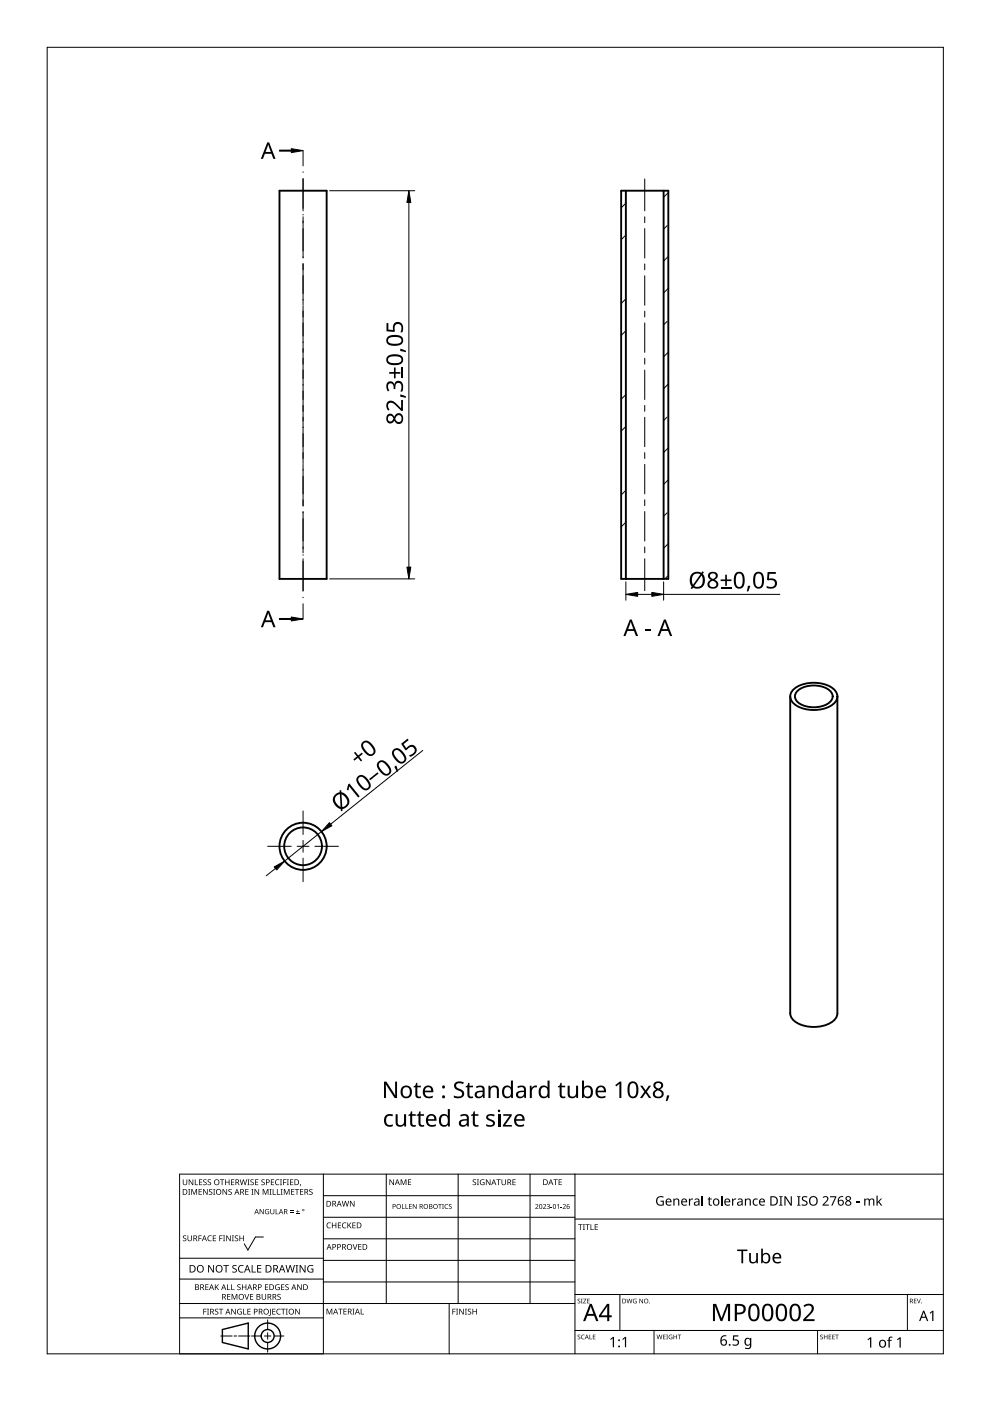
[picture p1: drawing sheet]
<svg xmlns="http://www.w3.org/2000/svg" width="210mm" height="297mm" viewBox="0 0 210 297" stroke-linecap="round" stroke-linejoin="round" font-family="sans-serif">
<g fill="none" stroke="#000" stroke-width=".4">
<path d="M59.3 40.4h10v82.3h-10zM131.7 40.4h10v82.3h-10zM132.7 40.4v82.3M140.7 40.4v82.3M167.5 147.6v67.2a3.4 3.4 0 0 0 3.1 2.7 6.7 6.7 0 0 0 6.6-1.5l.3-1.2v-67.2M168.4 146a7.4 7.4 0 0 1 8.3 0 2.07 2.07 0 0 1 .8 2.1 2.07 2.07 0 0 1-1.4 1.6 7.6 7.6 0 0 1-7.7-.4 1.95 1.95 0 0 1 0-3.3zM169.2 146.4a5.7 5.7 0 0 1 7 .3 1.68 1.68 0 0 1-.8 2.6 5.7 5.7 0 0 1-6.5-.8 1.51 1.51 0 0 1 .3-2.1z"/>
<circle cx="64.3" cy="179.4" r="5"/>
<circle cx="64.3" cy="179.4" r="4"/>
</g>
<g fill="none" stroke="#000" stroke-width=".21">
<path d="M132.7 49.8l-1 1M132.7 43.1l-1 1M141.4 47.9l-.7 .7M141.7 40.8l-1 1M141.7 54.4l-1 1M132.7 63.4l-1 1M132.7 70.1l-1 1M141.4 68.2l-.7 .7M141.7 61.1l-1 1M141.7 74.7l-1 1M132.7 83.7l-1 1M132.7 90.4l-1 1"/>
<path d="M141.4 88.4l-.7 .8M141.7 81.4l-1 1M141.7 94.9l-1 1M132.7 103.9l-1 1M132.7 110.7l-1 1M141.4 108.7l-.7 .8M141.7 101.7l-1 1M141.7 115.2l-1 1M141.7 122l-.7 .7"/>
</g>
<path d="M10 10h190v277h-190z" fill="none" stroke="#000" stroke-width=".21"/>
<g fill="none" stroke="#000" stroke-width=".21">
<path d="M68.6 248.9v38.1h-30.5v-38.1h161.9M68.6 253.5h53.3M68.6 258.1h53.3M81.9 248.9v27.5M97.1 248.9v27.5M112.4 248.9v27.5M121.9 248.9v38.1M121.9 258.5h78.1M38.1 279.4h30.5M38.1 276.4h83.8M38.1 271.2h30.5M38.1 266.8h30.5"/>
<path d="M55.8 262.3h-1.6l-1.6 2.7-.8-1.3M56.7 279.8v2.1M68.6 262.7h53.3M68.6 267.2h53.3M68.6 271.8h53.3M95.2 276.4v10.6M121.9 274.5h78.1M131.4 274.5v7.6M192.4 274.5v7.6M46.8 283.3h2.4M49.6 283.3h.6M50.6 283.3h2.4"/>
<path d="M53.3 283.3h2.1M56.1 283.3h1.3M56.7 282.6v1.3M56.7 284.6v2.1M58.1 283.3h2.1M121.9 282.1h78.1M138.7 282.1v4.9M173.3 282.1v4.9"/>
</g>
<g fill="#000">
<path d="M38.8 250.1h.1v.7a.32 .32 0 0 0 .3 .4 .32 .32 0 0 0 .3-.4v-.7h.2v.7a.47 .47 0 0 1-.5 .5 .47 .47 0 0 1-.4-.5zM39.9 252.1h.4l-.1 .1v1l.1 .1h-.4l.1-.1v-1zM40 250.1h.2l.6 1v-1h.2v1.2h-.2l-.7-1 .1 1h-.2zM40.6 252.1h.2l.4 1 .4-1h.2v1.2h-.2v-1l-.4 1h-.1l-.4-1.1v1.1h-.1zM41.3 250.1h.2v1h.5v.2h-.7zM42.1 252.1h.7v.1h-.5v.4h.5v.1h-.5v.5h.5v.1h-.7zM42.2 250.1h.7v.1h-.5v.4h.4v.1h-.4v.4h.5v.2h-.7zM43.1 250.2l.5-.2 .2 .1v.1a.25 .25 0 0 0-.4-.1 .25 .25 0 0 0 0 .4 .4 .4 0 0 1 .4 .3 .4 .4 0 0 1-.2 .5 .4 .4 0 0 1-.5-.2 .27 .27 0 0 0 .5 .1 .27 .27 0 0 0-.1-.5l-.4-.2zM43.1 252.1h.1l.7 1v-1h.1v1.2h-.2l-.6-1v1h-.1zM44.1 250.2l.4-.2 .2 .1v.1a.25 .25 0 0 0-.4-.1 .25 .25 0 0 0 0 .4 .4 .4 0 0 1 .5 .3 .4 .4 0 0 1-.3 .5 .4 .4 0 0 1-.5-.2h.1a.27 .27 0 0 0 .4 .1 .27 .27 0 0 0-.1-.5l-.3-.2zM44.3 252.2l.5-.1 .2 .1v.1a.25 .25 0 0 0-.4-.1 .25 .25 0 0 0 0 .4 .4 .4 0 0 1 .4 .3 .4 .4 0 0 1-.2 .5 .4 .4 0 0 1-.5-.3l.1 .1a.27 .27 0 0 0 .4 0 .27 .27 0 0 0-.1-.4l-.4-.2zM45.2 252.1h.4l-.1 .1v1l.1 .1h-.4l.1-.1v-1z"/>
<path d="M46.6 250.1h.9v.1h-.3v1.1h-.2v-1.1h-.4zM47.2 252.1h.2l.6 1v-1h.2v1.2h-.2l-.7-1v1h-.1zM47.7 250.1h.2v.5h.6v-.5h.2v1.2h-.2v-.6h-.6v.6h-.2zM48.5 252.2l.4-.1 .2 .1v.1a.25 .25 0 0 0-.4-.1 .25 .25 0 0 0 0 .4 .4 .4 0 0 1 .5 .3 .4 .4 0 0 1-.3 .5 .4 .4 0 0 1-.5-.3l.1 .1a.27 .27 0 0 0 .4 0 .27 .27 0 0 0-.1-.4l-.3-.2zM49 250.1h.7v.1h-.6v.4h.5v.1h-.5v.4h.6v.2h-.7zM50.8 250.1h.2l.3 1 .2-1h.2l.3 1 .2-1h.2l-.3 1.2h-.2l-.3-1.1-.3 1.1h-.1zM52 252.1h.7v.1h-.5v.4h.4v.1h-.4v.5h.5v.1h-.7zM52.5 250.1h.4l-.1 .1v.9l.1 .2h-.4l.1-.2v-.9zM53.3 252.1h.4l-.1 .1v1l.1 .1h-.4l.1-.1v-1zM53.1 250.2l.5-.2 .2 .1v.1a.25 .25 0 0 0-.4-.1 .25 .25 0 0 0 0 .4 .4 .4 0 0 1 .4 .3 .4 .4 0 0 1-.2 .5 .4 .4 0 0 1-.5-.2h.1a.27 .27 0 0 0 .4 .1 .27 .27 0 0 0-.1-.5l-.4-.2zM54.1 250.1h.7v.1h-.6v.4h.5v.1h-.5v.4h.6v.2h-.7zM54 252.1h.1l.7 1v-1h.1v1.2h-.2l-.6-1v1h-.1z"/>
<path d="M55.1 256.3h.1l.6 .9v-.9h.1v1.1h-.1l-.6-.9v.9h-.1zM55.5 250.2l.4-.2 .2 .1v.1a.25 .25 0 0 0-.4-.1 .25 .25 0 0 0 0 .4 .4 .4 0 0 1 .4 .3 .4 .4 0 0 1-.2 .5 .4 .4 0 0 1-.5-.2h.1a.27 .27 0 0 0 .4 .1 .27 .27 0 0 0-.1-.5l-.4-.2zM55.7 252.1h.2l.4 1 .4-1h.2v1.2h-.1v-1l-.4 1h-.2l-.4-1.1v1.1h-.1zM56.3 256.5l.4-.2 .4 .1-.1 .1a.45 .45 0 0 0-.7 .3 .45 .45 0 0 0 .6 .5v-.3h-.2v-.1h.4v.5a.6 .6 0 0 1-.8-.1 .6 .6 0 0 1 0-.8zM57.1 252.1h.5l-.2 .1v1l.2 .1h-.5l.2-.1v-1zM57.8 252.1h.2v1.1h.5v.1h-.7zM57.4 250.1h.7v.1h-.5v.4h.5v.1h-.5v.4h.5v.2h-.7zM57.3 256.3h.2v.7a.28 .28 0 0 0 .2 .3 .28 .28 0 0 0 .3-.3v-.7h.2v.7a.42 .42 0 0 1-.5 .4 .42 .42 0 0 1-.4-.4zM58.4 256.3h.2v1h.5v.1h-.7zM58.7 252.1h.2v1.1h.5v.1h-.7zM58.5 250.2l.4-.2 .3 .1v.1a.49 .49 0 0 0-.7 .5 .49 .49 0 0 0 .7 .4 .57 .57 0 0 1-.8 0 .57 .57 0 0 1 0-.8zM59.4 250.1h.4l-.1 .1v.9l.1 .2h-.4l.1-.2v-.9z"/>
<path d="M59.5 252.1h.4l-.1 .1v1l.1 .1h-.4l.1-.1v-1zM60 250.1h.7v.1h-.5v.4h.5v.2h-.5v.5h-.2zM60.2 252.1h.2l.4 1 .4-1h.2v1.2h-.2l.1-1-.5 1h-.1l-.4-1.1v1.1h-.1zM60.8 250.1h.5l-.2 .1v.9l.2 .2h-.5l.2-.2v-.9zM61.5 257h.7v.1h-.7zM61.5 256.7h.7v.1h-.7zM61.5 250.1h.7v.1h-.6v.4h.5v.1h-.5v.4h.6v.2h-.7zM61.7 252.1h.7v.1h-.5v.4h.5v.1h-.5v.5h.5v.1h-.7zM62.8 257.3h.7v.1h-.7zM62.5 252.1h.9v.1h-.3v1.1h-.2v-1.1h-.4zM63.1 256.5l.1 .3h.3l-.3 .1v.4l-.1-.4h-.3l.3-.1zM63.7 251.1h.1l-.2 .4z"/>
<path d="M63.6 252.1h.7v.1h-.5v.4h.5v.1h-.5v.5h.5v.1h-.7zM65.6 252.2l.4-.1 .3 .1-.1 .1a.25 .25 0 0 0-.4-.1 .25 .25 0 0 0 0 .4 .4 .4 0 0 1 .5 .3 .4 .4 0 0 1-.3 .5 .4 .4 0 0 1-.5-.3l.1 .1a.27 .27 0 0 0 .5 0 .27 .27 0 0 0-.1-.4l-.4-.2zM69.4 259.3l.4-.1 .4 .1-.1 .1a.49 .49 0 0 0-.7 .4 .49 .49 0 0 0 .7 .4 .57 .57 0 0 1-.8 0 .57 .57 0 0 1 0-.8zM72.7 259.3l.4-.1 .3 .1v.1a.49 .49 0 0 0-.7 .4 .49 .49 0 0 0 .7 .4 .57 .57 0 0 1-.8 0 .57 .57 0 0 1 0-.8zM72.5 254.6h.1l.3 1 .3-1h.1l.3 1 .3-1h.1l-.3 1.2h-.2l-.3-1-.2 1h-.2zM74.2 254.6h.2l.6 1v-1h.2v1.2h-.2l-.7-1v1h-.1zM82.6 250h.2l.6 1v-1h.1v1.3h-.1l-.7-1.1v1.1h-.1zM85.2 255.3h.2v.9h.4v.1h-.6zM85 250h.2l.4 1 .3-1h.3v1.3h-.2v-1.1l-.4 1.1h-.1l-.4-1.1v1.1h-.1zM86 255.3h.1v.9h.5v.1h-.6zM86.5 250h.7v.2h-.5v.4h.4v.1h-.4v.4h.5v.2h-.7zM86.7 255.3h.6v.1h-.4v.3h.4v.1h-.4v.4h.4v.1h-.6z"/>
<path d="M87.5 255.3h.2l.5 .8v-.8h.1v1h-.1l-.6-.8v.8h-.1zM92.9 255.3h.8v.1h-.3v.9h-.2v-.9h-.3zM93.7 255.3h.4l-.1 .1v.8l.1 .1h-.4l.2-.1zM94.4 255.4l.4-.1h.2v.1a.41 .41 0 0 0-.6 .4 .41 .41 0 0 0 .6 .4 .48 .48 0 0 1-.7-.1 .48 .48 0 0 1 .1-.7zM95.2 255.4l.4-.1h.2l-.1 .1a.25 .25 0 0 0-.3 0 .25 .25 0 0 0-.1 .3 .25 .25 0 0 0 .3 .1 .32 .32 0 0 1 0 .5 .32 .32 0 0 1-.5-.2 .25 .25 0 0 0 .4 .2 .25 .25 0 0 0 .1-.4l-.4-.2zM100.3 250.2l.4-.2 .2 .1v.1a.25 .25 0 0 0-.4-.1 .25 .25 0 0 0 0 .4 .4 .4 0 0 1 .5 .3 .4 .4 0 0 1-.3 .5 .4 .4 0 0 1-.5-.2h.1a.27 .27 0 0 0 .4 .1 .27 .27 0 0 0-.1-.5l-.3-.2zM101.1 250.1h.5l-.2 .1v.9l.2 .2h-.5l.2-.2v-.9zM101.9 250.2l.5-.2 .3 .1v.1a.5 .5 0 0 0-.8 .4 .5 .5 0 0 0 .7 .5v-.3h-.3v-.2h.4v.6a.66 .66 0 0 1-.8-.1 .66 .66 0 0 1 0-.9zM103 250.1h.2l.7 1-.1-1h.2v1.2h-.2l-.6-1v1h-.2zM105.3 250.1h.9v.1h-.4v1.1h-.2v-1.1h-.3zM106.3 250.1h.2v.7a.32 .32 0 0 0 .3 .4 .32 .32 0 0 0 .3-.4v-.7h.2v.7a.47 .47 0 0 1-.5 .5 .47 .47 0 0 1-.5-.5zM108.7 250.1h.6v.1h-.5v.4h.5v.1h-.5v.4h.5v.2h-.6z"/>
<path d="M113.5 255.4a.37 .37 0 0 1 .6 0 .37 .37 0 0 1-.2 .6l-.3 .2h.6v.1h-.7l.3-.4a.27 .27 0 0 0 .2-.3 .27 .27 0 0 0-.4-.1zM115.1 255.4a.37 .37 0 0 1 .6 0 .37 .37 0 0 1-.2 .6l-.2 .2h.5v.1h-.7l.3-.4a.27 .27 0 0 0 .3-.3 .27 .27 0 0 0-.5-.1zM115.9 255.4a.32 .32 0 0 1 .5-.2 .32 .32 0 0 1 0 .6 .33 .33 0 0 1 .1 .5 .33 .33 0 0 1-.6-.2 .26 .26 0 0 0 .4 .2 .26 .26 0 0 0 .1-.4l-.3-.2a.23 .23 0 0 0 .3-.1 .23 .23 0 0 0-.1-.3 .23 .23 0 0 0-.3 .2zM116.7 255.9h.4v.1h-.4zM117.3 250h1v.2h-.4v1.1h-.2v-1.1h-.4zM118.1 255.5l.4-.2v1h-.2l.1-.9zM118.8 255.9h.4v.1h-.4zM118.4 250h.7v.2h-.5v.4h.5v.1h-.5v.4h.5v.2h-.7zM119.3 255.4a.37 .37 0 0 1 .6 0 .37 .37 0 0 1-.2 .6l-.2 .2h.5v.1h-.7l.3-.4a.27 .27 0 0 0 .3-.3 .27 .27 0 0 0-.5-.1zM139.4 253.9l.9-.3 .4 .1-.1 .2a.82 .82 0 0 0-1.2 .6 .82 .82 0 0 0 1.1 .9v-.6h-.4v-.2h.6v.9a1.09 1.09 0 0 1-1.4-.2 1.09 1.09 0 0 1 .1-1.4zM142.8 254.1h.2v.2a.57 .57 0 0 1 .6-.2 .57 .57 0 0 1 .4 .5v1h-.2v-.9a.4 .4 0 0 0-.5-.4 .4 .4 0 0 0-.3 .5v.8h-.2zM146.1 254.1h.2v.3l.3-.3h.3v.2l-.3 .1-.2 .2-.1 1h-.2z"/>
<path d="M150.3 253.8h.2v.3h.4v.2h-.4v.9l.1 .2h.3a.35 .35 0 0 1-.4 .2 .35 .35 0 0 1-.2-.3l-.1-1-.2-.1 .2-.1zM155.2 254.1h.2l.1 .3 .2-.3h.4v.2l-.4 .1-.2 .2v1h-.3zM157.9 254.1h.2l.1 .2a.57 .57 0 0 1 .6-.2 .57 .57 0 0 1 .4 .5v1h-.2v-.9a.4 .4 0 0 0-.5-.4 .4 .4 0 0 0-.3 .5v.8h-.3zM159.8 254.3l.6-.2 .3 .1-.1 .2a.54 .54 0 0 0-.8 .5 .54 .54 0 0 0 .8 .4v.3a.78 .78 0 0 1-1-.3 .78 .78 0 0 1 .2-1zM165.2 253.6h.7v.2h-.2v1.6l.2 .1v.1h-.7v-.1l.2-.1v-1.6h-.2zM166.3 253.6h.3l1.1 1.7v-1.7h.2v2h-.3l-1.1-1.6v1.6h-.2zM169 253.6h.7v.2h-.2v1.6l.2 .1v.1h-.7v-.1l.2-.1v-1.6h-.2zM170.1 253.8l.4-.2 .7 .1-.1 .2-.2-.1a.38 .38 0 0 0-.6 .2 .38 .38 0 0 0 .4 .5 .6 .6 0 0 1 .5 .8 .6 .6 0 0 1-.8 .3l-.4-.1v-.2l.4 .1a.39 .39 0 0 0 .6-.3 .39 .39 0 0 0-.5-.4l-.4-.3zM174.4 253.8a.69 .69 0 0 1 1.1 0 .69 .69 0 0 1-.3 1.1l-.5 .5h1v.2h-1.3v-.2l.7-.7a.47 .47 0 0 0 .2-.8 .47 .47 0 0 0-.7 .1zM176 253.6h1.3l-.8 2h-.3l.9-1.8h-1.1zM181.5 254.8h.7v.2h-.7zM183.2 254.1h.2l.1 .2a.57 .57 0 0 1 .9 0 .53 .53 0 0 1 .6-.2 .53 .53 0 0 1 .4 .5v1h-.3v-.9a.37 .37 0 0 0-.4-.4 .37 .37 0 0 0-.3 .5v.8h-.2v-.9a.37 .37 0 0 0-.5-.4 .37 .37 0 0 0-.2 .5v.8h-.3z"/>
<path d="M185.8 253.5h.3v1.3l.6-.7h.3l-.6 .7 .7 .8h-.3l-.5-.7-.2 .2v.5h-.3zM38.8 262.1l.5-.2 .2 .1v.1a.25 .25 0 0 0-.4-.1 .25 .25 0 0 0 0 .4 .4 .4 0 0 1 .4 .3 .4 .4 0 0 1-.2 .5 .4 .4 0 0 1-.5-.2 .27 .27 0 0 0 .5 .1 .27 .27 0 0 0-.1-.5l-.4-.2zM39.8 261.9h.1v.8a.32 .32 0 0 0 .3 .3 .32 .32 0 0 0 .3-.3v-.8h.2v.8a.47 .47 0 0 1-.5 .5 .47 .47 0 0 1-.4-.5zM42.1 261.9h.7v.2h-.6v.4h.5v.1h-.5v.6h-.1zM43.1 277.5h.7v.1h-.5v.5h.5v.1h-.5v.5h-.2zM43.5 272.3h.7v.1h-.5v.4h.5v.1h-.5v.5h.5v.1h-.7zM43.9 277.5h.4l-.1 .1v1l.1 .1h-.4l.1-.1v-1zM44.1 262.1l.5-.2 .3 .1-.1 .1a.49 .49 0 0 0-.7 .5 .49 .49 0 0 0 .8 .4 .57 .57 0 0 1-.8-.1 .57 .57 0 0 1 0-.8zM44.1 268.2h.3l.8 1.3v-1.3h.2v1.6h-.3l-.8-1.3v1.3h-.2zM45.1 261.9h.7v.2h-.5v.4h.5v.1h-.5v.4h.5v.2h-.7zM45.6 277.6l.4-.1h.3l-.1 .2a.25 .25 0 0 0-.4-.1 .25 .25 0 0 0 0 .4 .4 .4 0 0 1 .5 .3 .4 .4 0 0 1-.3 .4 .4 .4 0 0 1-.5-.2h.1a.27 .27 0 0 0 .5 .1 .27 .27 0 0 0-.1-.4l-.4-.2zM45.6 272.3h.1v.6l.6-.6h.1l-.5 .5 .5 .7h-.1l-.5-.6-.1 .6h-.1z"/>
<path d="M46.5 261.9h.7v.2h-.5v.4h.5v.1h-.5v.6h-.2zM46.4 277.5h.9v.1h-.4v1.1h-.1v-1.1h-.4zM47.3 261.9h.4l-.1 .2v.9l.1 .2h-.4l.1-.2v-.9zM47.3 268.2h1.2v.2h-.5v1.4h-.2v-1.4h-.5zM48.1 272.3h.2v1.1h.5v.1h-.7zM48.2 274.3h.6v.2h-.5v.4h.5v.1h-.5v.4h.5v.2h-.6zM48 261.9h.1l.7 1v-1h.1v1.3h-.2l-.6-1.1v1.1h-.1zM49 272.3h.2v1.1h.5v.1h-.7zM49.2 261.9h.4l-.1 .2v.9l.1 .2h-.4l.1-.2v-.9zM49.1 274.3h.2l.4 1 .4-1h.2v1.3h-.1v-1.1l-.4 1.1h-.2l-.4-1.1 .1 1.1h-.2zM49 277.5h.2l.7 1v-1h.1v1.2h-.2l-.6-1v1h-.2zM49.3 268.4l.3-.2 .6 .1-.2 .1a.33 .33 0 0 0-.5 .1 .33 .33 0 0 0 .4 .5 .49 .49 0 0 1 .3 .7 .49 .49 0 0 1-.8 .1l-.2-.1v-.1h.3a.35 .35 0 0 0 .5-.2 .35 .35 0 0 0-.4-.4l-.3-.2z"/>
<path d="M49.8 262.1l.4-.2 .3 .1-.1 .1a.25 .25 0 0 0-.3-.1 .25 .25 0 0 0 0 .4 .4 .4 0 0 1 .4 .3 .4 .4 0 0 1-.3 .5 .4 .4 0 0 1-.4-.2 .27 .27 0 0 0 .5 .1 .27 .27 0 0 0-.1-.5l-.4-.2zM50.4 277.6l.5-.1h.4l-.1 .2a.5 .5 0 0 0-.8 .3 .5 .5 0 0 0 .7 .6v-.4h-.2v-.1h.4v.6a.66 .66 0 0 1-.9-.2 .66 .66 0 0 1 0-.9zM50.4 272.4l.4-.1 .2 .1v.1a.25 .25 0 0 0-.4-.1 .25 .25 0 0 0 0 .4 .4 .4 0 0 1 .4 .3 .4 .4 0 0 1-.2 .5 .4 .4 0 0 1-.5-.3l.1 .1a.27 .27 0 0 0 .4 0 .27 .27 0 0 0-.1-.4l-.4-.2zM50.7 268.4l.5-.2 .5 .1-.1 .2a.63 .63 0 0 0-.9 .5 .63 .63 0 0 0 .9 .6v.2a.83 .83 0 0 1-1-.3 .83 .83 0 0 1 .1-1.1zM51.6 277.5h.1v1.1h.5v.1h-.6zM50.8 261.9h.1v.6h.6v-.6h.2v1.3h-.2v-.6h-.6v.6h-.1zM51.8 274.3h.2l.3 1.1 .4-1.1h.1l-.4 1.3h-.2zM51.3 272.3h.2v.5h.6v-.5h.1v1.2h-.1v-.5h-.6v.5h-.2zM52.5 277.5h.6v.1h-.5v.4h.5v.1h-.5v.5h.5v.1h-.6zM53.4 268.2h.2v1.4h.6v.2h-.8zM53 274.3h.7v.2h-.5v.4h.5v.1h-.5v.4h.5v.2h-.7zM54.5 268.2h.9v.2h-.7v.5h.7v.2h-.7v.5h.7v.2h-.9z"/>
<path d="M55.5 274.3h.1v.8a.32 .32 0 0 0 .4 .3 .32 .32 0 0 0 .3-.3v-.8h.1v.8a.47 .47 0 0 1-.5 .5 .47 .47 0 0 1-.4-.5zM56.2 272.3h.7v.1h-.6v.4h.5v.1h-.5v.5h.6v.1h-.7zM57.2 277.5h.2v1.3l-.1 .2h-.3v-.1l.2-.2zM57.7 277.5h.7v.1h-.5v.4h.5v.1h-.5v.5h.5v.1h-.7zM58.5 272.5l.5-.2 .3 .1-.1 .1a.5 .5 0 0 0-.7 .4 .5 .5 0 0 0 .7 .5v-.4h-.3v-.1h.4v.6a.66 .66 0 0 1-.9-.2 .66 .66 0 0 1 .1-.8zM58.8 277.6l.4-.1h.3v.2a.49 .49 0 0 0-.7 .4 .49 .49 0 0 0 .7 .4 .57 .57 0 0 1-.8 0 .57 .57 0 0 1 0-.8zM58.9 274.5l.4-.2 .2 .1v.1a.25 .25 0 0 0-.4-.1 .25 .25 0 0 0 0 .4 .4 .4 0 0 1 .4 .3 .4 .4 0 0 1-.2 .5 .4 .4 0 0 1-.5-.2h.1a.27 .27 0 0 0 .4 .1 .27 .27 0 0 0-.1-.5l-.4-.2zM59.6 277.5h.9v.1h-.4v1.1h-.1v-1.1h-.4zM59.6 272.3h.7v.1h-.5v.4h.5v.1h-.5v.5h.5v.1h-.7zM60.6 277.5h.4l-.1 .1v1l.1 .1h-.4l.1-.1v-1zM60.5 272.4l.5-.1 .2 .1v.1a.25 .25 0 0 0-.4-.1 .25 .25 0 0 0 0 .4 .4 .4 0 0 1 .4 .3 .4 .4 0 0 1-.2 .5 .4 .4 0 0 1-.5-.3l.1 .1a.27 .27 0 0 0 .4 0 .27 .27 0 0 0-.1-.4l-.4-.2zM60.5 268.2h.2l.4 1.4 .3-1.4h.2l.4 1.4 .3-1.4h.2l-.4 1.6h-.2l-.4-1.3-.3 1.3h-.2z"/>
<path d="M62.7 268.2h.5l-.2 .2v1.2l.2 .2h-.5l.1-.2v-1.2zM62.6 277.5h.2l.6 1v-1h.2v1.2h-.2l-.7-1v1h-.1zM63 272.3h.2l.6 1v-1h.2v1.2h-.2l-.7-1 .1 1h-.2zM63.5 268.2h.3l.8 1.3v-1.3h.2v1.6h-.2l-.9-1.3v1.3h-.2zM65.3 268.4l.8-.2 .3 .1-.1 .2a.65 .65 0 0 0-1 .5 .65 .65 0 0 0 .9 .6v-.5h-.3v-.1h.5v.7a.86 .86 0 0 1-1.1-.1 .86 .86 0 0 1 0-1.2zM69.2 277.5h.3l.3 1 .4-1h.3v1.2h-.2v-1.1l-.4 1.1h-.1l-.4-1.1v1.1h-.2zM70.4 259.2h.1v.5h.7v-.5h.1v1.2h-.1v-.6h-.7v.6h-.1zM71.7 277.5h.9v.1h-.3v1.1h-.2v-1.1h-.4zM71.6 259.2h.7v.1h-.5v.4h.5v.1h-.5v.5h.5v.1h-.7zM72.8 277.5h.7v.1h-.5v.4h.5v.1h-.5v.5h.5v.1h-.7zM73.7 259.2h.1v.6l.5-.6h.2l-.5 .5 .5 .7h-.1l-.5-.6-.1 .6h-.1zM74.8 263.8h.1l.4 1 .3-1h.2l-.4 1.2h-.2z"/>
<path d="M74.7 277.5h.5l-.2 .1v1l.2 .1h-.5l.2-.1v-1zM74.7 259.2h.7v.1h-.5v.4h.5v.1h-.5v.5h.5v.1h-.7zM76.5 277.5h.1v1.1h.6v.1h-.7zM75.9 263.8h.7v.1h-.5v.4h.5v.1h-.5v.4h.5v.2h-.7zM95.9 277.5h.7v.1h-.5v.4h.5v.2h-.5v.5h-.2zM96.7 277.5h.4l-.1 .1v1l.1 .1h-.4l.1-.1v-1zM97.4 277.5h.1l.7 1v-1h.1v1.2h-.1l-.7-1v1h-.1zM98.6 277.5h.4l-.1 .1v1l.1 .1h-.4l.1-.1v-1zM99.2 277.6l.5-.1h.2v.2a.25 .25 0 0 0-.4-.1 .25 .25 0 0 0 0 .4 .4 .4 0 0 1 .4 .3 .4 .4 0 0 1-.2 .4 .4 .4 0 0 1-.5-.2 .27 .27 0 0 0 .5 .1 .27 .27 0 0 0-.1-.4l-.4-.3zM100.2 277.5h.1v.5h.6v-.5h.2v1.2h-.2v-.6h-.6v.6h-.1zM122.5 275.4l.3-.1 .2 .2a.24 .24 0 0 0-.3-.1 .24 .24 0 0 0-.1 .4 .24 .24 0 0 0 .3 0 .31 .31 0 0 1 0 .5 .31 .31 0 0 1-.5-.1 .23 .23 0 0 0 .4 .1 .23 .23 0 0 0 0-.4l-.3-.2zM122.6 259.6h.9v.1h-.4v1.1h-.1v-1.1h-.4z"/>
<path d="M123.2 275.4h.3l-.1 .1 .1 .8h-.3l.1-.1zM123.6 259.6h.4l-.1 .1v1l.1 .1h-.4l.1-.1v-1zM123.7 275.4h.6l-.5 .8h.5v.1h-.7l.5-.8h-.4zM124.1 259.6h.9v.1h-.4v1.1h-.1v-1.1h-.4zM124.5 275.4h.5l-.4 .1v.3h.4l-.4 .1v.3l.4 .1h-.5zM125.2 259.6h.2v1h.5v.2h-.7zM126.1 259.6h.7v.1h-.6v.4h.5v.1h-.5v.4h.6v.2h-.7zM132.8 275.4h.2l.2 .8 .2-.8h.1l.2 .8 .2-.8h.2l-.3 .9h-.1l-.2-.8-.3 .8h-.1zM134.3 275.5l.4-.2 .3 .1-.1 .1a.4 .4 0 0 0-.6 .3 .4 .4 0 0 0 .6 .4v-.3l-.3-.1h.4v.5a.53 .53 0 0 1-.7-.1 .53 .53 0 0 1 0-.7zM135.6 275.4h.1l.5 .8v-.8h.1v.9h-.1l-.5-.8v.8h-.1zM156.3 264.9h2.2v.4h-.9v2.5h-.4v-2.5h-.9zM158.8 265.7h.4v1.4a.59 .59 0 0 0 .7 .5 .59 .59 0 0 0 .4-.8v-1.1h.4v2.1h-.3l-.1-.2a.84 .84 0 0 1-.9 .2 .84 .84 0 0 1-.6-.7z"/>
<path d="M193.8 275.3h.5l-.4 .2v.3h.4l-.4 .1v.3l.4 .1h-.5zM194.4 275.3h.1l.3 .9 .3-.9h.1l-.3 1h-.2zM122.5 283.1l.3-.1 .2 .1a.24 .24 0 0 0-.3 0 .24 .24 0 0 0-.1 .3 .24 .24 0 0 0 .3 .1 .31 .31 0 0 1 0 .5 .31 .31 0 0 1-.5-.2 .23 .23 0 0 0 .4 .1 .23 .23 0 0 0 0-.4l-.3-.2zM123.3 283.1l.4-.1h.2v.1a.39 .39 0 0 0-.6 .4 .39 .39 0 0 0 .6 .3 .46 .46 0 0 1-.7 0 .46 .46 0 0 1 .1-.7zM125 283h.1v.8l.4 .1h-.5zM125.7 283h.5l-.4 .1v.3h.4l-.4 .1v.3l.4 .1h-.5zM129.4 283.9l.6-.4h.2v2.1h-.3v-1.9l-.4 .4zM131.9 283.9l.6-.4h.3v2.1h-.3v-1.9l-.4 .4zM139.2 283h.1l.2 .8 .3-.8h.1l.2 .8 .2-.8h.1l-.2 .9h-.1l-.3-.8-.2 .8h-.1zM140.6 283h.5l-.4 .1v.3h.4l-.4 .1v.3l.4 .1h-.5zM141.3 283h.3l-.1 .1 .1 .8h-.3h.1zM141.9 283.1l.4-.1h.3l-.2 .1a.4 .4 0 0 0-.5 .4 .4 .4 0 0 0 .5 .3v-.3l-.2-.1h.4v.5a.53 .53 0 0 1-.7-.1 .53 .53 0 0 1 0-.7z"/>
<path d="M142.8 283h.1v.4h.5v-.4h.1v.9h-.1v-.4h-.5v.4h-.1zM143.7 283h.7l-.3 .1v.8h-.1v-.8zM151.2 276.5h.6l1.2 2.9 1.1-2.9h.7v3.6h-.5l.1-3.2-1.3 3.2h-.3l-1.2-3.2v3.2h-.4zM155.4 283.1h1.1v.3h-.8l-.1 .6a.75 .75 0 0 1 1.1 .7 .75 .75 0 0 1-1.1 .6l-.3-.1v-.2l.3 .1a.51 .51 0 0 0 .8-.4 .51 .51 0 0 0-.7-.5l-.3-.1zM170.3 276.8a1.21 1.21 0 0 1 1.4-.4 1.21 1.21 0 0 1 .8 1.2l-.3 .7-1.3 1.4h1.8v.4h-2.4v-.4l1.1-1.1a1.03 1.03 0 0 0 .3-1.8h-.5l-.6 .3zM173.9 283.1l.4-.1 .1 .1a.24 .24 0 0 0-.3 0 .24 .24 0 0 0-.1 .3 .24 .24 0 0 0 .4 .1 .31 .31 0 0 1-.1 .5 .31 .31 0 0 1-.4-.2 .23 .23 0 0 0 .3 .1 .23 .23 0 0 0 .1-.4l-.4-.2zM174.7 283h.1v.4h.5v-.4h.1v.9h-.1v-.4h-.5v.4h-.1zM175.7 283h.5l-.4 .1v.3h.4l-.4 .1v.3l.4 .1h-.5zM176.5 283h.5l-.4 .1v.3h.4l-.4 .1v.3l.4 .1h-.5zM177.1 283h.7l-.3 .1v.8h-.1v-.8zM183.9 284l.6-.5h.2v2.2h-.2v-1.9l-.4 .4zM188.5 283.5l.7-.1v.2h-.4l-.1 .2v.3h.4v.2h-.4v1.4h-.3v-1.4h-.3l.3-.2z"/>
<path d="M190.2 284l.6-.5h.2v2.2h-.3v-1.9l-.4 .4zM197.1 278.4l.6-.5h.2v2.2h-.3l.1-1.9-.5 .3z"/>
<path d="M38.8 252.1h.3a.61 .61 0 0 1 .6 .6 .61 .61 0 0 1-.6 .6h-.3zM38.9 252.2v1h.2a.48 .48 0 0 0 .5-.5 .48 .48 0 0 0-.5-.5z"/>
<path d="M45.3 250.7a.61 .61 0 0 1 1.2 0 .61 .61 0 0 1-1.2 0zM45.6 250.7a.45 .45 0 0 0 .9 0 .45 .45 0 0 0-.9 0z"/>
<path d="M45.7 252.7a.61 .61 0 0 1 1.2 0 .61 .61 0 0 1-1.2 0zM46 252.7a.45 .45 0 0 0 .9 0 .45 .45 0 0 0-.9 0z"/>
<path d="M49.9 250.1h.4a.35 .35 0 0 1 .4 .2 .35 .35 0 0 1-.2 .4l.3 .6h-.2l-.3-.5h-.2v.5h-.2zM50.1 250.2v.4h.2a.23 .23 0 0 0 .3-.2 .23 .23 0 0 0-.3-.2z"/>
<path d="M50.2 252.1h.1l.5 1.2h-.2l-.1-.4h-.5l-.2 .4h-.1zM50.2 252.3l-.2 .5h.4z"/>
<path d="M50.9 252.1h.4a.35 .35 0 0 1 .4 .2 .35 .35 0 0 1-.2 .5l.3 .5h-.2l-.3-.5h-.2v.5h-.2zM51.1 252.2v.5h.2a.23 .23 0 0 0 .3-.2 .23 .23 0 0 0-.3-.3z"/>
<path d="M54.4 256.3h.1l.4 1.1h-.1l-.2-.3h-.4l-.1 .3h-.2zM54.4 256.5l-.2 .5h.4z"/>
<path d="M56.4 250.1h.3a.41 .41 0 0 1 .5 .4 .41 .41 0 0 1-.6 .3v.5h-.2zM56.6 250.2v.5a.29 .29 0 0 0 .4-.3 .29 .29 0 0 0-.4-.2z"/>
<path d="M59.5 256.3h.2l.4 1.1h-.2l-.1-.3h-.4l-.2 .3h-.1zM59.6 256.5l-.2 .5h.4z"/>
<path d="M60.2 256.3h.3a.31 .31 0 0 1 .4 .3 .31 .31 0 0 1-.2 .3l.3 .5h-.2l-.2-.4h-.2v.4h-.2zM60.4 256.5v.4h.1a.21 .21 0 0 0 .3-.2 .21 .21 0 0 0-.3-.2z"/>
<path d="M62.4 250.1h.4a.61 .61 0 0 1 .6 .6 .61 .61 0 0 1-.6 .6h-.4zM62.6 250.2v.9h.2a.48 .48 0 0 0 .4-.4 .48 .48 0 0 0-.4-.5z"/>
<path d="M64.1 256.6a.24 .24 0 0 1 .4 0 .24 .24 0 0 1-.4 0zM64.2 256.6a.14 .14 0 0 0 .2 0 .14 .14 0 0 0-.2 0z"/>
<path d="M64.6 252.1h.3a.35 .35 0 0 1 .4 .2 .35 .35 0 0 1-.2 .5l.3 .5h-.2l-.2-.5h-.3v.5h-.1zM64.7 252.2v.5h.2a.23 .23 0 0 0 .3-.2 .23 .23 0 0 0-.3-.3z"/>
<path d="M69.2 254.6h.4a.61 .61 0 0 1 .6 .6 .61 .61 0 0 1-.6 .6h-.4zM69.4 254.7v1h.2a.48 .48 0 0 0 .4-.5 .48 .48 0 0 0-.4-.5z"/>
<path d="M70.5 254.6h.3a.35 .35 0 0 1 .4 .2 .35 .35 0 0 1-.2 .5l.3 .5h-.1l-.3-.5h-.3v.5h-.1zM70.6 254.7v.5h.2a.23 .23 0 0 0 .3-.2 .23 .23 0 0 0-.3-.3z"/>
<path d="M71.8 254.6h.2l.5 1.2h-.2l-.2-.4h-.4l-.2 .4h-.1zM71.9 254.8l-.2 .5h.4z"/>
<path d="M75.7 259.2h.3a.61 .61 0 0 1 .6 .6 .61 .61 0 0 1-.6 .6h-.3zM75.8 259.3v1h.2a.48 .48 0 0 0 .5-.5 .48 .48 0 0 0-.5-.5z"/>
<path d="M83.3 255.3h.2a.34 .34 0 0 1 .4 .4 .34 .34 0 0 1-.5 .2v.4h-.1zM83.4 255.4v.4a.25 .25 0 0 0 .4-.2 .25 .25 0 0 0-.4-.2z"/>
<path d="M84.2 250h.1l.5 1.3h-.2l-.1-.4h-.5l-.1 .4h-.2zM84.2 250.2l-.1 .5h.3z"/>
<path d="M84 255.8a.51 .51 0 0 1 1 0 .51 .51 0 0 1-1 0zM84.2 255.8a.4 .4 0 0 0 .8 0 .4 .4 0 0 0-.8 0z"/>
<path d="M89 255.3h.3a.29 .29 0 0 1 .3 .2 .29 .29 0 0 1-.2 .3l.3 .5h-.1l-.3-.4h-.2v.4h-.1zM89.1 255.4v.4h.2a.2 .2 0 0 0 .2-.2 .2 .2 0 0 0-.2-.2z"/>
<path d="M89.7 255.8a.55 .55 0 0 1 1.1 0 .55 .55 0 0 1-1.1 0zM90 255.8a.38 .38 0 0 0 .7 0 .38 .38 0 0 0-.7 0z"/>
<path d="M91 255.3h.3a.26 .26 0 0 1 .3 .1 .26 .26 0 0 1-.1 .4 .28 .28 0 0 1 .2 .3 .28 .28 0 0 1-.4 .2h-.3zM91.1 255.8v.4h.2a.19 .19 0 0 0 .3-.2 .19 .19 0 0 0-.3-.2zM91.1 255.4v.3h.2a.17 .17 0 0 0 .2-.2 .17 .17 0 0 0-.2-.1z"/>
<path d="M91.8 255.8a.51 .51 0 0 1 1 0 .51 .51 0 0 1-1 0zM92 255.8a.4 .4 0 0 0 .8 0 .4 .4 0 0 0-.8 0z"/>
<path d="M104.6 250h.2l.4 1.3h-.1l-.2-.4h-.4l-.2 .4h-.1zM104.7 250.2l-.2 .6h.4z"/>
<path d="M107.6 250.1h.3a.35 .35 0 0 1 .5 .2 .35 .35 0 0 1-.3 .4l.4 .6h-.2l-.3-.5h-.3v.5h-.1zM107.7 250.2v.4h.2a.23 .23 0 0 0 .3-.2 .23 .23 0 0 0-.3-.2z"/>
<path d="M114.4 255.3h.4l.1 .2v.6l-.1 .2h-.3l-.2-.2zM114.5 255.4v.1a.37 .37 0 0 0-.1 .5 .37 .37 0 0 0 .4 .2 .4 .4 0 0 0 .1-.5 .4 .4 0 0 0-.4-.3z"/>
<path d="M115.2 250h.3a.61 .61 0 0 1 .6 .7 .61 .61 0 0 1-.6 .6h-.3zM115.3 250.2v.9h.2a.48 .48 0 0 0 .5-.4 .48 .48 0 0 0-.5-.5z"/>
<path d="M116.7 250h.2l.4 1.3h-.1l-.2-.4h-.5l-.1 .4h-.2zM116.8 250.2l-.2 .5h.4z"/>
<path d="M117.3 255.3h.4l.2 .2v.5l-.2 .3h-.3l-.2-.2zM117.4 255.4v.1a.37 .37 0 0 0-.1 .5 .37 .37 0 0 0 .4 .2 .4 .4 0 0 0 .1-.5 .4 .4 0 0 0-.4-.3z"/>
<path d="M120.3 255.4l.4-.1-.3 .2-.1 .3a.35 .35 0 0 1 .5 .2 .35 .35 0 0 1-.4 .4 .35 .35 0 0 1-.3-.5zM120.2 256a.25 .25 0 0 0 .5 0 .25 .25 0 0 0-.5 0z"/>
<path d="M141.3 254.3a.64 .64 0 0 1 .8-.1 .64 .64 0 0 1 .3 .7h-1a.57 .57 0 0 0 .3 .5 .57 .57 0 0 0 .6-.1v.2a.81 .81 0 0 1-1-.1 .81 .81 0 0 1 0-1.1zM141.5 254.4l-.1 .3h.7l-.2-.4z"/>
<path d="M144.6 254.3a.64 .64 0 0 1 .8-.1 .64 .64 0 0 1 .3 .7h-1a.57 .57 0 0 0 .3 .5 .57 .57 0 0 0 .6-.1v.2a.81 .81 0 0 1-1.1-.1 .81 .81 0 0 1 .1-1.1zM144.8 254.4l-.1 .3h.7l-.2-.4z"/>
<path d="M147.3 254.2l.4-.1a.49 .49 0 0 1 .6 .5v1h-.2v-.2a.51 .51 0 0 1-.7 .3 .51 .51 0 0 1-.2-.7 .51 .51 0 0 1 .6-.3h.3l-.1-.3h-.7zM147.4 255a.35 .35 0 0 0 .4 .5 .35 .35 0 0 0 .3-.5v-.1z"/>
<path d="M151.1 254.9a.74 .74 0 0 1 1.4 0 .74 .74 0 0 1-1.4 0zM151.6 254.4a.55 .55 0 0 0-.2 .7 .55 .55 0 0 0 .8 .2l.1-.3a.48 .48 0 0 0-.1-.6 .48 .48 0 0 0-.6 0z"/>
<path d="M153.7 254.3a.64 .64 0 0 1 .8-.1 .64 .64 0 0 1 .3 .7h-1a.57 .57 0 0 0 .4 .5 .57 .57 0 0 0 .6-.1v.2a.81 .81 0 0 1-1.1-.1 .81 .81 0 0 1 0-1.1zM153.9 254.4l-.1 .3h.8l-.2-.4z"/>
<path d="M156.4 254.2l.4-.1a.49 .49 0 0 1 .7 .5v1h-.2l-.1-.2a.51 .51 0 0 1-.6 .3 .51 .51 0 0 1-.3-.7 .51 .51 0 0 1 .7-.3h.2v-.3h-.7zM156.6 255a.35 .35 0 0 0 .3 .5 .35 .35 0 0 0 .3-.5v-.1z"/>
<path d="M161.1 254.3a.64 .64 0 0 1 .8-.1 .64 .64 0 0 1 .3 .7h-1a.57 .57 0 0 0 .3 .5 .57 .57 0 0 0 .6-.1v.2a.81 .81 0 0 1-1-.1 .81 .81 0 0 1 0-1.1zM161.3 254.4l-.1 .3h.7l-.2-.4z"/>
<path d="M163.3 253.6h.6a1 1 0 0 1 1 1 1 1 0 0 1-1 1h-.6zM163.6 253.8v1.6h.3a.78 .78 0 0 0 .8-.8 .78 .78 0 0 0-.8-.8z"/>
<path d="M171.8 253.9a.97 .97 0 0 1 1.3 .1 .97 .97 0 0 1-.1 1.3 .97 .97 0 0 1-1.3-.1l-.2-.7zM172 254a.83 .83 0 0 0-.2 .8 .83 .83 0 0 0 .7 .6 .77 .77 0 0 0 .6-1 .77 .77 0 0 0-1.1-.4z"/>
<path d="M177.9 253.8l.3-.2a.34 .34 0 0 1 .6 .2l-.7 .1-.2 .7a.64 .64 0 0 1 .9 .1 .64 .64 0 0 1-.3 1 .64 .64 0 0 1-.8-.6l-.1-.7zM177.8 255a.45 .45 0 0 0 .9 0 .45 .45 0 0 0-.9 0z"/>
<path d="M179.3 253.8a.56 .56 0 0 1 .9-.2 .56 .56 0 0 1 0 .9l-.1 .1a.56 .56 0 0 1 .2 .8 .56 .56 0 0 1-.9 0 .56 .56 0 0 1 .2-.8l-.3-.4zM179.4 255.1a.4 .4 0 0 0 .8 0 .4 .4 0 0 0-.8 0zM179.5 254.1a.35 .35 0 0 0 .7 0 .35 .35 0 0 0-.7 0z"/>
<path d="M41 261.9h.3a.35 .35 0 0 1 .5 .3 .35 .35 0 0 1-.3 .4l.4 .6h-.2l-.3-.5h-.2v.5h-.2zM41.2 262.1v.4h.1a.23 .23 0 0 0 .3-.2 .23 .23 0 0 0-.3-.2z"/>
<path d="M41.4 272.3h.3a.31 .31 0 0 1 .5 .2 .31 .31 0 0 1-.3 .4 .33 .33 0 0 1 .3 .4 .33 .33 0 0 1-.4 .2h-.4zM41.5 272.9v.5h.3a.23 .23 0 0 0 .2-.2 .23 .23 0 0 0-.2-.3zM41.5 272.4v.4h.2a.21 .21 0 0 0 .3-.2 .21 .21 0 0 0-.3-.2z"/>
<path d="M40.2 268.2h.5a.79 .79 0 0 1 .8 .8 .79 .79 0 0 1-.9 .8h-.4zM40.4 268.4v1.2h.2a.62 .62 0 0 0 .7-.6 .62 .62 0 0 0-.6-.6z"/>
<path d="M42.5 272.3h.3a.35 .35 0 0 1 .4 .2 .35 .35 0 0 1-.2 .5l.3 .5h-.1l-.3-.5h-.3v.5h-.1zM42.6 272.4v.5h.2a.23 .23 0 0 0 .3-.2 .23 .23 0 0 0-.3-.3z"/>
<path d="M41.9 268.4a.77 .77 0 0 1 1.2 .1 .77 .77 0 0 1-.2 1.1 .77 .77 0 0 1-1.1-.2v-.6zM42.1 268.5a.63 .63 0 0 0-.2 .8 .63 .63 0 0 0 .9 .3l.1-.2a.61 .61 0 0 0 0-.8 .61 .61 0 0 0-.8-.1z"/>
<path d="M43.3 261.9h.1l.5 1.3h-.2l-.1-.4h-.5l-.2 .4h-.1zM43.3 262.1l-.2 .5h.4z"/>
<path d="M44.6 277.5h.3a.35 .35 0 0 1 .4 .2 .35 .35 0 0 1-.2 .5l.3 .5h-.1l-.3-.5h-.3v.5h-.1zM44.7 277.6v.5h.2a.23 .23 0 0 0 .3-.3 .23 .23 0 0 0-.3-.2z"/>
<path d="M44.8 272.3h.1l.5 1.2h-.2l-.1-.4h-.5l-.1 .4h-.2zM44.8 272.5l-.1 .5h.3z"/>
<path d="M45.9 268.4a.77 .77 0 0 1 1.1 .1 .77 .77 0 0 1-.1 1.1 .77 .77 0 0 1-1.1-.2l-.1-.6zM46.1 268.5a.63 .63 0 0 0-.2 .8 .63 .63 0 0 0 .9 .3l.1-.2a.61 .61 0 0 0 0-.8 .61 .61 0 0 0-.8-.1z"/>
<path d="M47.1 274.3h.3a.35 .35 0 0 1 .5 .3 .35 .35 0 0 1-.3 .4l.4 .6h-.2l-.3-.5h-.2v.5h-.2zM47.3 274.5v.4h.1a.23 .23 0 0 0 .3-.2 .23 .23 0 0 0-.3-.2z"/>
<path d="M47.4 272.3h.1l.5 1.2h-.2l-.1-.4h-.5l-.2 .4h-.1zM47.4 272.5l-.2 .5h.4z"/>
<path d="M48.3 277.5h.1l.5 1.2h-.2l-.1-.4h-.5l-.2 .4h-.1zM48.3 277.6l-.2 .6h.4z"/>
<path d="M50.5 275a.61 .61 0 0 1 1.2 0 .61 .61 0 0 1-1.2 0zM50.8 275a.45 .45 0 0 0 .9 0 .45 .45 0 0 0-.9 0z"/>
<path d="M52.3 268.2h.2l.6 1.6h-.2l-.2-.5h-.6l-.2 .5h-.2zM52.4 268.4l-.2 .7h.5z"/>
<path d="M52.9 272.3h.1l.5 1.2h-.2l-.1-.4h-.5l-.1 .4h-.2zM52.9 272.5l-.2 .5h.4z"/>
<path d="M53.6 272.3h.4a.35 .35 0 0 1 .4 .2 .35 .35 0 0 1-.2 .5l.3 .5h-.2l-.3-.5h-.2v.5h-.2zM53.8 272.4v.5h.2a.23 .23 0 0 0 .3-.2 .23 .23 0 0 0-.3-.3z"/>
<path d="M54.4 274.3h.3a.31 .31 0 0 1 .5 .2 .31 .31 0 0 1-.2 .4 .33 .33 0 0 1 .2 .4 .33 .33 0 0 1-.4 .3h-.4zM54.5 275v.4h.3a.23 .23 0 0 0 .3-.2 .23 .23 0 0 0-.3-.2zM54.5 274.5v.4h.3a.21 .21 0 0 0 .2-.2 .21 .21 0 0 0-.3-.2z"/>
<path d="M53.8 277.5h.4a.41 .41 0 0 1 .4 .5 .41 .41 0 0 1-.6 .2v.5h-.2zM54 277.6v.5a.29 .29 0 0 0 .5-.2 .29 .29 0 0 0-.5-.3z"/>
<path d="M54.9 277.5h.3a.35 .35 0 0 1 .4 .2 .35 .35 0 0 1-.2 .5l.3 .5h-.1l-.3-.5h-.3v.5h-.1zM55 277.6v.5h.2a.23 .23 0 0 0 .3-.3 .23 .23 0 0 0-.3-.2z"/>
<path d="M54.7 272.3h.3a.41 .41 0 0 1 .5 .5 .41 .41 0 0 1-.6 .2v.5h-.2zM54.9 272.4v.5a.29 .29 0 0 0 .4-.2 .29 .29 0 0 0-.4-.3z"/>
<path d="M56.7 274.3h.4a.35 .35 0 0 1 .4 .3 .35 .35 0 0 1-.2 .4l.3 .6h-.2l-.3-.5h-.2v.5h-.2zM56.9 274.5v.4h.2a.23 .23 0 0 0 .3-.2 .23 .23 0 0 0-.3-.2z"/>
<path d="M55.8 278.1a.61 .61 0 0 1 1.2 0 .61 .61 0 0 1-1.2 0zM56 278.1a.45 .45 0 0 0 .9 0 .45 .45 0 0 0-.9 0z"/>
<path d="M56.3 268.2h.5a.79 .79 0 0 1 .8 .8 .79 .79 0 0 1-.8 .8h-.5zM56.5 268.4v1.2h.2a.62 .62 0 0 0 .7-.6 .62 .62 0 0 0-.6-.6z"/>
<path d="M57.8 274.3h.3a.35 .35 0 0 1 .5 .3 .35 .35 0 0 1-.3 .4l.4 .6h-.2l-.3-.5h-.2v.5h-.2zM58 274.5v.4h.1a.23 .23 0 0 0 .3-.2 .23 .23 0 0 0-.3-.2z"/>
<path d="M57.1 272.3h.4a.61 .61 0 0 1 .6 .6 .61 .61 0 0 1-.6 .6h-.4zM57.3 272.4v1h.1a.48 .48 0 0 0 .5-.5 .48 .48 0 0 0-.4-.5z"/>
<path d="M57.9 268.2h.5a.45 .45 0 0 1 .5 .3 .45 .45 0 0 1-.3 .6l.5 .7h-.3l-.4-.7h-.3v.7h-.2zM58.1 268.4v.6h.3a.3 .3 0 0 0 .3-.3 .3 .3 0 0 0-.3-.3z"/>
<path d="M59.7 268.2h.2l.6 1.6h-.2l-.2-.5h-.6l-.2 .5h-.2zM59.8 268.4l-.2 .7h.5z"/>
<path d="M61.1 278.1a.61 .61 0 0 1 1.2 0 .61 .61 0 0 1-1.2 0zM61.4 278.1a.45 .45 0 0 0 .9 0 .45 .45 0 0 0-.9 0z"/>
<path d="M62.2 272.3h.2l.4 1.2h-.1l-.2-.4h-.4l-.2 .4h-.1zM62.3 272.5l-.2 .5h.4z"/>
<path d="M64.3 272.3h.4a.61 .61 0 0 1 .6 .6 .61 .61 0 0 1-.7 .6h-.3zM64.5 272.4v1h.1a.48 .48 0 0 0 .5-.5 .48 .48 0 0 0-.4-.5z"/>
<path d="M69.7 263.8h.1l.5 1.2h-.1l-.2-.4h-.5l-.1 .4h-.2zM69.8 263.9l-.2 .6h.4z"/>
<path d="M70.5 263.8h.3a.41 .41 0 0 1 .5 .5 .41 .41 0 0 1-.7 .2v.5h-.1zM70.6 263.9v.5a.29 .29 0 0 0 .5-.3 .29 .29 0 0 0-.5-.2z"/>
<path d="M71.1 277.5h.1l.5 1.2h-.2l-.1-.4h-.5l-.1 .4h-.2zM71.2 277.6l-.2 .6h.4z"/>
<path d="M71.5 263.8h.3a.41 .41 0 0 1 .5 .5 .41 .41 0 0 1-.6 .2v.5h-.2zM71.7 263.9v.5a.29 .29 0 0 0 .4-.3 .29 .29 0 0 0-.4-.2z"/>
<path d="M72.5 263.8h.4a.35 .35 0 0 1 .4 .2 .35 .35 0 0 1-.2 .4l.3 .6h-.2l-.3-.5h-.2v.5h-.2zM72.7 263.9v.5h.2a.23 .23 0 0 0 .3-.3 .23 .23 0 0 0-.3-.2z"/>
<path d="M73.8 277.5h.3a.35 .35 0 0 1 .4 .2 .35 .35 0 0 1-.2 .4l.3 .6h-.1l-.3-.5h-.3v.5h-.1zM73.9 277.6v.5h.2a.23 .23 0 0 0 .3-.3 .23 .23 0 0 0-.3-.2z"/>
<path d="M73.4 264.4a.65 .65 0 0 1 1.3 0 .65 .65 0 0 1-1.3 0zM73.7 264.4a.45 .45 0 0 0 .9 0 .45 .45 0 0 0-.9 0z"/>
<path d="M75.7 277.5h.1l.5 1.2h-.1l-.2-.4h-.5l-.1 .4h-.2zM75.8 277.6l-.2 .6h.4z"/>
<path d="M76.9 263.8h.4a.61 .61 0 0 1 .6 .6 .61 .61 0 0 1-.7 .6h-.3zM77 263.9v1h.2a.48 .48 0 0 0 .5-.5 .48 .48 0 0 0-.5-.5z"/>
<path d="M128.7 276.4h.5v2.5h.5v.4h-.5v.8h-.5v-.8h-1.7v-.4zM128.7 276.9l-1.3 2h1.3z"/>
<path d="M132 275.4h.3a.49 .49 0 0 1 .4 .5 .49 .49 0 0 1-.5 .4h-.2zM132.1 275.5v.7h.3l.2-.2v-.4z"/>
<path d="M136.5 275.8a.49 .49 0 0 1 .9 0 .49 .49 0 0 1-.9 0zM136.7 275.8a.36 .36 0 0 0 .7 0 .36 .36 0 0 0-.7 0z"/>
<path d="M155.8 276.5h1a1.15 1.15 0 0 1 1.3 1.1 1.15 1.15 0 0 1-1.4 1.1h-.4v1.4h-.5zM156.3 276.8v1.5a.98 .98 0 0 0 1.3-.8 .73 .73 0 0 0-.9-.7z"/>
<path d="M159.1 276.7a1.21 1.21 0 0 1 1.4-.1 1.21 1.21 0 0 1 .5 1.2 1.84 1.84 0 0 1-.9 2.3 1.3 1.3 0 0 1-1.5-1.6l.1-1.2zM159.4 277l-.3 .6v1.2a.74 .74 0 0 0 .6 1 .74 .74 0 0 0 .9-.9 1.99 1.99 0 0 0-.6-2.1z"/>
<path d="M161.4 264.7h.3v1.2a.96 .96 0 0 1 1.3-.1 .96 .96 0 0 1 .3 1.2 .91 .91 0 0 1-.6 .8 .91 .91 0 0 1-1-.2l-.1 .2h-.2zM161.9 266.1l-.1 .4a.68 .68 0 0 0 .1 .9 .68 .68 0 0 0 .9 0l.1-.3a.74 .74 0 0 0 0-.9 .74 .74 0 0 0-.9-.2z"/>
<path d="M162 276.7a1.21 1.21 0 0 1 1.4-.1 1.21 1.21 0 0 1 .5 1.2 1.84 1.84 0 0 1-.9 2.3 1.3 1.3 0 0 1-1.4-1.6l.1-1.2zM162.3 277l-.3 .6v1.2a.74 .74 0 0 0 .7 1 .74 .74 0 0 0 .8-.9 1.99 1.99 0 0 0-.6-2.1z"/>
<path d="M164 265.9a.94 .94 0 0 1 1.2-.2 .94 .94 0 0 1 .4 1.1h-1.5a.83 .83 0 0 0 .5 .8 .83 .83 0 0 0 .9-.2v.3a1.19 1.19 0 0 1-1.5-.2 1.19 1.19 0 0 1 0-1.6zM164.3 266.1l-.1 .4h1.1a.54 .54 0 0 0-.3-.5 .54 .54 0 0 0-.7 .1z"/>
<path d="M164.9 276.7a1.21 1.21 0 0 1 1.4-.1 1.21 1.21 0 0 1 .6 1.2 1.76 1.76 0 0 1-1.1 2.3 1.33 1.33 0 0 1-1.3-1.6l.1-1.2zM165.2 277l-.2 .6-.1 1.2a.74 .74 0 0 0 .7 1 .74 .74 0 0 0 .8-.9 1.99 1.99 0 0 0-.5-2.1z"/>
<path d="M167.8 276.7a1.21 1.21 0 0 1 1.4-.1 1.21 1.21 0 0 1 .6 1.2 1.76 1.76 0 0 1-1.1 2.3 1.33 1.33 0 0 1-1.3-1.6l.1-1.2zM168.1 277l-.2 .6v1.2a.74 .74 0 0 0 .6 1 .74 .74 0 0 0 .8-.9 1.99 1.99 0 0 0-.5-2.1z"/>
<path d="M192.9 275.3h.3a.28 .28 0 0 1 .3 .2 .28 .28 0 0 1-.1 .4l.2 .4-.4-.4h-.2v.4h-.1zM193 275.5v.3h.2a.19 .19 0 0 0 .2-.2 .19 .19 0 0 0-.2-.1z"/>
<path d="M124.4 283l.5 .9-.3-.3h-.4l-.2 .3zM124.4 283.1l-.1 .4h.3z"/>
<path d="M125.1 276.4h.4l1.4 3.7h-.5l-.4-1.1h-1.5l-.4 1.1h-.5zM125.2 276.9l-.5 1.7h1.1z"/>
<path d="M153 283.3l.4-.2a.38 .38 0 0 1 .6 .2 .74 .74 0 0 0-1 .9 .7 .7 0 0 1 1.1 .2 .7 .7 0 0 1-.4 1 .7 .7 0 0 1-.9-.6v-.9zM153 284.6a.48 .48 0 0 0 .9 0 .48 .48 0 0 0-.9 0z"/>
<path d="M158.1 283.8l.5-.2 .4 .3 .1-.2h.2v1.6a.82 .82 0 0 1-1.3 .6v-.2l.2 .1a.55 .55 0 0 0 .7-.1 .55 .55 0 0 0 .1-.6 .71 .71 0 0 1-.9 .1 .71 .71 0 0 1-.3-.9zM158.3 283.9a.6 .6 0 0 0-.2 .9 .6 .6 0 0 0 .8 .2 .61 .61 0 0 0 .1-.8 .61 .61 0 0 0-.7-.3z"/>
<path d="M186.6 284.3a.82 .82 0 0 1 1.2 0 .82 .82 0 0 1-.2 1.3 .82 .82 0 0 1-1.2-.5zM186.8 284.4a.6 .6 0 0 0-.2 .8 .6 .6 0 0 0 .9 .2l.1-.4a.53 .53 0 0 0-.1-.6 .53 .53 0 0 0-.7 0z"/>
<path d="M195.7 277.9h.3l.8 2.2h-.3l-.2-.7h-.9l-.3 .7h-.2zM195.8 278.2l-.3 1h.7z"/>
<circle cx="137.7" cy="276.3" r=".09"/>
<circle cx="195.4" cy="276.3" r=".09"/>
<circle cx="131.3" cy="285.5" r=".2"/>
<circle cx="131.3" cy="284.2" r=".2"/>
<circle cx="154.7" cy="285.1" r=".2"/>
</g>
<g fill="none" stroke="#000" stroke-width=".3">
<path d="M47.1 281.9l5.5-1.4v5.5l-5.5-1.4z"/>
<circle cx="56.8" cy="283.3" r="1.37"/>
<circle cx="56.8" cy="283.3" r="2.74"/>
</g>
<path d="M56.8 179.4h5M63 179.4h2.5M64.3 171.9v5M64.3 178.2v2.5M66.8 179.4h5M64.3 181.9v5" fill="none" stroke="#000" stroke-width=".21"/>
<g fill="none" stroke="#000" stroke-width=".21">
<path d="M64.3 37.9v6.8M136.7 37.9v6.8M64.3 46v1.2M64.3 48.5v6.2M64.3 56v1.2M64.3 58.5v6.2M136.7 46v1.2M136.7 48.5v6.2M136.7 56v1.2M136.7 58.5v6.2M64.3 66v1.2M64.3 68.5v6.2"/>
<path d="M64.3 76v1.2M64.3 78.5v6.2M136.7 66v1.2M136.7 68.5v6.2M136.7 76v1.2M136.7 78.5v6.2M64.3 86v1.2M64.3 88.5v6.2M64.3 96v1.2M64.3 98.5v6.2M136.7 86v1.2M136.7 88.5v6.2"/>
<path d="M136.7 96v1.2M136.7 98.5v6.2M64.3 106v1.2M64.3 108.5v6.2M64.3 116v1.2M64.3 118.5v6.7M136.7 106v1.2M136.7 108.5v6.2M136.7 116v1.2M136.7 118.5v6.7"/>
</g>
<g fill="none" stroke="#000" stroke-width=".21">
<path d="M64.3 31.9v3.3M64.3 36.4v.2M64.3 37.8v6.4M64.3 45.5v.1M64.3 46.9v6.3M64.3 54.5v.1M64.3 55.9v6.3M64.3 63.5v.1M64.3 64.9v6.3M64.3 72.5v.1M64.3 73.9v6.4M64.3 81.5v.2"/>
<path d="M64.3 82.9v6.4M64.3 90.5v.2M64.3 91.9v6.4M64.3 99.6v.1M64.3 101v6.3M64.3 108.6v.1M64.3 110v6.3M64.3 117.6v.1M64.3 119v6.3M64.3 126.6v.1M64.3 128v3.2"/>
</g>
<path d="M61.8 31.5l2.5 .4-2.5 .5zM59.3 31.8h2.5v.2h-2.5zM61.8 130.8l2.5 .4-2.5 .5zM59.3 131.1h2.5v.2h-2.5z" fill="#000" stroke="#000" stroke-width=".21"/>
<g fill="#000">
<path d="M56.7 30.2h.4l1.3 3.5h-.4l-.5-1.1h-1.3l-.4 1.1h-.5zM56.9 30.6l-.6 1.6h1.1z"/>
<path d="M56.7 129.5h.4l1.3 3.5h-.4l-.5-1.1h-1.3l-.4 1.1h-.5zM56.9 129.9l-.6 1.6h1.1z"/>
</g>
<g fill="#000">
<path d="M81.9 68.5h.4v1.4l1.1 .1a1.17 1.17 0 0 1 .9-1.8 1.17 1.17 0 0 1 1.2 1.6l-.2 .7h-.4a1.03 1.03 0 0 0-.5-1.8 .93 .93 0 0 0-.7 1.5l-.1 .2-1.7-.2zM82.5 78.9h1v-1h.4v1h1v.3h-1v1h-.4v-1h-1zM84.9 74l1.2 .4v.3l-1.2-.3zM82.1 81.1a.85 .85 0 0 1 .9-.2 .85 .85 0 0 1 .6 .7 .93 .93 0 0 1 1-.9 .93 .93 0 0 1 .9 1.1l-.2 1.2h-.4a1.24 1.24 0 0 0-.3-1.8 .71 .71 0 0 0-.8 1v.3h-.3a.81 .81 0 0 0-.1-.9 .81 .81 0 0 0-.8-.3 1.02 1.02 0 0 0 0 1.5l-.3 .2a1.65 1.65 0 0 1-.2-1.9zM84.9 83.7l1.2 .3v.4l-1.2-.3zM82.1 85.2a1.5 1.5 0 0 1 2.2 .6l.7 .8v-1.8h.4v2.3h-.3l-1.1-1.1a.98 .98 0 0 0-1.7-.3v.5l.3 .6-.3 .3a1.47 1.47 0 0 1-.2-1.9zM136.8 133.4h1.1v.3h-1.1zM153.8 121.8h.3v1.1h1v.3h-1v1h-.3v-1h-1v-.3h1zM158.6 124.2l.5 .1-.5 1.1h-.3zM162.8 121.3h1.7v.4h-1.4l-.1 1a1.17 1.17 0 0 1 1.8 .9 1.17 1.17 0 0 1-1.6 1.2l-.7-.2v-.4a1.03 1.03 0 0 0 1.1 .3 1.03 1.03 0 0 0 .7-.8 .93 .93 0 0 0-1.5-.6l-.2-.2zM85 157.7l1.4-1.1 .2 .3-1 .9 .5 .8a1.17 1.17 0 0 1 2-.3 1.17 1.17 0 0 1-.5 1.9l-.6 .2-.3-.3a1.03 1.03 0 0 0 1-.4 1.03 1.03 0 0 0 .1-1.1 .93 .93 0 0 0-1.6 .4l-.2 .1zM75 159.6l.3-.2 .7 .8 .7-.6 .2 .2-.7 .6 .6 .8-.3 .3-.6-.8-.8 .6-.2-.3 .8-.6z"/>
<path d="M73.8 166.3l.3-.2 2.2 2.7-.4 .3-1.9-2.4-.1 .9-.4-.1zM78.3 165.2l1.8-1.5 .2 .3-1.8 1.4zM83.6 162.6l.4-.3 .4 1.2-.2 .2zM81.7 236.5l.5-.3h.6l.5 .1-.1 .4a.97 .97 0 0 0-1.4 .6 .97 .97 0 0 0 1 1.2l.5-.1v.4a1.31 1.31 0 0 1-1.6-.3 1.31 1.31 0 0 1-.2-1.5zM81.4 229.3h.5l1.9 2.9v-2.9h.4v3.5h-.5l-1.9-2.9v2.9h-.4zM83.9 236.2h.4v1.7a.7 .7 0 0 0 .9 .6 .7 .7 0 0 0 .5-.9v-1.4h.4v2.7h-.4v-.4a1.01 1.01 0 0 1-1.1 .4 1.01 1.01 0 0 1-.7-1zM87.1 235.6h.3v.6h.7v.4h-.7v1.5l.2 .4h.6v.3a.8 .8 0 0 1-1.2-.7v-1.5h-.4v-.2l.4-.2zM88.2 229.6h.3v.6h.7v.3h-.7v1.5l.2 .5h.6v.3a.8 .8 0 0 1-1.2-.8v-1.5h-.4v-.2l.4-.2zM88.9 235.6h.3v.6h.7v.4h-.7v1.5l.2 .4h.5v.3a.8 .8 0 0 1-1.2-.7v-1.5h-.3v-.2l.3-.2zM96.4 229.6a1.65 1.65 0 0 1 1.9-.1l-.1 .3a1.01 1.01 0 0 0-1.5 .3 1.31 1.31 0 0 0 1.2 1 .97 .97 0 0 1 .4 1.2 .97 .97 0 0 1-1.1 .6l-1-.2v-.4a1.24 1.24 0 0 0 1.8-.3 1.06 1.06 0 0 0-1.1-.9 .95 .95 0 0 1-.5-1.5zM99.3 229.6h.2v.6h.8v.3h-.8v1.5l.3 .5h.5v.3a.8 .8 0 0 1-1.2-.8v-1.5h-.4v-.2l.4-.2zM100.4 235.6h.3v.6h.7v.4h-.7v1.5l.2 .4h.6v.3a.8 .8 0 0 1-1.3-.7v-1.5h-.3v-.2l.4-.2z"/>
<path d="M103.2 236.5a1.54 1.54 0 0 1 1.7-.1l-.1 .3-.8-.2-.5 .2 .1 .3 .6 .4a.79 .79 0 0 1 .7 .9 .79 .79 0 0 1-1 .6l-.8-.2v-.4l.4 .2a.63 .63 0 0 0 1-.4l-.6-.4a.78 .78 0 0 1-.7-1.2zM103.6 230.2h.3l.1 .3a1 1 0 0 1 1.1-.3 1 1 0 0 1 .7 .9v1.7h-.5v-1.7a.7 .7 0 0 0-.8-.6 .7 .7 0 0 0-.5 1v1.3h-.4zM106.7 236.2h1.8v.4l-1.4 1.9h1.4v.4h-1.9v-.3l1.4-2h-1.3zM112.3 230.2h.4v.5l.5-.5h.7l-.1 .4h-.5a.84 .84 0 0 0-.5 .8v1.4h-.5zM118.8 229.6h.3v.6h.7v.3h-.7v1.5l.2 .5h.6v.3a.8 .8 0 0 1-1.2-.8v-1.5h-.4v-.2l.4-.2zM120.4 230.2h.4v1.7a.7 .7 0 0 0 .8 .6 .7 .7 0 0 0 .5-.9v-1.4h.5v2.6h-.4v-.3a1.01 1.01 0 0 1-1.1 .3 1.01 1.01 0 0 1-.7-.9zM130.4 230.1l1-.8h.3v3.5h-.4v-3l-.6 .5zM135.7 230.2h.5l.7 1 .7-1h.4l-.9 1.3 1 1.3h-.5l-.7-1-.7 1h-.5l.9-1.3zM141.4 232.2l.5 .1-.4 1.1h-.3z"/>
<path d="M82.2 75.6a2.6 2.6 0 0 1 3.2 .2 1.22 1.22 0 0 1-.2 1.3 1.22 1.22 0 0 1-1.3 .3 1.53 1.53 0 0 1-2-1zM82.5 75.8a.75 .75 0 0 0-.1 .9 .75 .75 0 0 0 .9 .3l1-.1a.69 .69 0 0 0 .8-.6 .69 .69 0 0 0-.8-.7h-1.2z"/>
<path d="M82.2 71.5a2.6 2.6 0 0 1 3.2 .2 1.22 1.22 0 0 1-.2 1.3 1.22 1.22 0 0 1-1.3 .3 1.53 1.53 0 0 1-2-1zM82.5 71.7a.75 .75 0 0 0-.1 .9 .75 .75 0 0 0 .9 .3l1-.1a.69 .69 0 0 0 .8-.6 .69 .69 0 0 0-.8-.7h-1.2z"/>
<path d="M82.2 87.9a.88 .88 0 0 1 1.4 .5 1 1 0 0 1 1.3-.8 1 1 0 0 1 .6 1.4 .94 .94 0 0 1-.9 .9 .94 .94 0 0 1-1-.7 .91 .91 0 0 1-1.2 .5 .91 .91 0 0 1-.5-1.2zM83.8 88.8a.7 .7 0 0 0 1.4 0 .7 .7 0 0 0-1.4 0zM82.2 88.7a.6 .6 0 0 0 1.2 0 .6 .6 0 0 0-1.2 0z"/>
<path d="M133.5 131.4h.4l1.4 3.5h-.5l-.4-1.1h-1.4l-.4 1.1h-.4zM133.7 131.8l-.5 1.6h1.1z"/>
<path d="M140.8 131.4h.4l1.3 3.5h-.4l-.5-1.1h-1.3l-.5 1.1h-.4zM141 131.8l-.6 1.6h1.1z"/>
<path d="M146.7 121.7l.5-.4a1.92 1.92 0 0 1 1.5 .1l.3-.3 .2 .2-.2 .4a1.81 1.81 0 0 1 .3 2.2 1.81 1.81 0 0 1-2.2 .8l-.2-.1-.2 .3-.3-.2 .3-.3a2.31 2.31 0 0 1 0-2.7zM148.7 122l-1.5 2.2a1.23 1.23 0 0 0 1.4-.1 1.23 1.23 0 0 0 .4-1.4zM147.1 121.9a1.93 1.93 0 0 0-.2 2.1l1.6-2.2-.8-.2z"/>
<path d="M150.3 121.6a1.03 1.03 0 0 1 1.2-.4 1.03 1.03 0 0 1 .6 1.2l-.6 .5a1 1 0 0 1 .8 1.3 1 1 0 0 1-1.4 .6 .94 .94 0 0 1-.9-.9 .94 .94 0 0 1 .7-1l-.1-.1a.88 .88 0 0 1-.3-1.2zM150.4 123.8a.7 .7 0 0 0 1.4 0 .7 .7 0 0 0-1.4 0zM150.6 122.2a.58 .58 0 0 0 1.1 0 .58 .58 0 0 0-1.1 0z"/>
<path d="M156 121.5a1.16 1.16 0 0 1 1.3-.1 1.16 1.16 0 0 1 .6 1.2 1.69 1.69 0 0 1-1 2.2 1.27 1.27 0 0 1-1.3-1.6v-1zM156.3 121.8a2.16 2.16 0 0 0 .3 2.6 .82 .82 0 0 0 .8-1 1.35 1.35 0 0 0-.7-1.8z"/>
<path d="M160.1 121.5a1.16 1.16 0 0 1 1.3-.1 1.16 1.16 0 0 1 .6 1.2 1.69 1.69 0 0 1-1 2.2 1.27 1.27 0 0 1-1.3-1.6l.1-1.1zM160.4 121.8a2.16 2.16 0 0 0 .3 2.6 .82 .82 0 0 0 .8-1 1.35 1.35 0 0 0-.7-1.8z"/>
<path d="M76.9 157.4a1.35 1.35 0 0 1 2.1 .5 1.36 1.36 0 0 1 .1 2.2 1.57 1.57 0 0 1-2-.9l-.5-1.1zM77.2 157.5a1.34 1.34 0 0 0 .6 1.9l.2 .2a.69 .69 0 0 0 1 .2 .69 .69 0 0 0 0-1.1 1.91 1.91 0 0 0-1.6-1.2z"/>
<path d="M83.4 159a1.35 1.35 0 0 1 2.1 .5 1.36 1.36 0 0 1 .1 2.2 1.57 1.57 0 0 1-2-.9l-.5-1.1zM83.7 159.1a1.34 1.34 0 0 0 .6 1.9l.2 .2a.69 .69 0 0 0 1 .2 .69 .69 0 0 0 .1-1.1 1.91 1.91 0 0 0-1.7-1.2z"/>
<path d="M71.1 168.5l.9-.5v-.4l.4-.1v.5a1.81 1.81 0 0 1 1.6 1.6 1.81 1.81 0 0 1-1.2 1.9h-.2v.4l-.3 .1-.1-.5a1.9 1.9 0 0 1-1.1-3zM72.4 168.4l.2 2.7a1.23 1.23 0 0 0 1-1 1.23 1.23 0 0 0-.6-1.3zM71.3 168.7v.1a1.34 1.34 0 0 0 .5 2.1l.4 .2-.1-2.7z"/>
<path d="M75.8 164.6a1.35 1.35 0 0 1 2.2 .6 1.36 1.36 0 0 1 .1 2.2 1.57 1.57 0 0 1-2.1-.9l-.4-1.1zM76.2 164.8a1.34 1.34 0 0 0 .5 1.9l.3 .2a.69 .69 0 0 0 1 .1 .69 .69 0 0 0 0-1 1.91 1.91 0 0 0-1.7-1.3z"/>
<path d="M80.2 161.5a1.35 1.35 0 0 1 2.1 .6 1.36 1.36 0 0 1 .1 2.2 1.57 1.57 0 0 1-2-.9l-.5-1.1zM80.5 161.7a1.34 1.34 0 0 0 .6 1.8l.2 .3a.69 .69 0 0 0 1 .1 .69 .69 0 0 0 .1-1 1.91 1.91 0 0 0-1.7-1.3z"/>
<path d="M85.2 230.5a1.32 1.32 0 0 1 2.1 .6 1.32 1.32 0 0 1-1.4 1.7 1.41 1.41 0 0 1-.7-2.3zM85.7 230.6a1.02 1.02 0 0 0-.3 1.2 1.02 1.02 0 0 0 1.1 .6 1.01 1.01 0 0 0 .4-1.2 1.01 1.01 0 0 0-1.1-.6z"/>
<path d="M90 230.5a1.13 1.13 0 0 1 1.3-.2 1.13 1.13 0 0 1 .6 1.3h-1.8a1 1 0 0 0 .6 .9 1 1 0 0 0 1.1-.2v.4a1.42 1.42 0 0 1-1.9-.3 1.42 1.42 0 0 1 .1-1.9zM90.3 230.7l-.2 .5h1.3a.65 .65 0 0 0-.3-.7 .65 .65 0 0 0-.8 .2z"/>
<path d="M90.6 236.6a1.13 1.13 0 0 1 1.4-.3 1.13 1.13 0 0 1 .5 1.3h-1.8a1 1 0 0 0 .6 .9 1 1 0 0 0 1.1-.1v.3a1.42 1.42 0 0 1-1.8-.2 1.42 1.42 0 0 1 0-1.9zM91 236.7l-.2 .6h1.3a.65 .65 0 0 0-.4-.7 .65 .65 0 0 0-.7 .1z"/>
<path d="M93.5 236.4a1.1 1.1 0 0 1 1.5 .2l-.1-1.5h.5v3.8h-.4v-.4a1.09 1.09 0 0 1-1.4 .3 1.09 1.09 0 0 1-.5-1.3v-.5zM93.8 236.7a1.05 1.05 0 0 0-.3 1.1 1.05 1.05 0 0 0 .9 .7 1.14 1.14 0 0 0 0-1.9z"/>
<path d="M97.6 236.4a1.07 1.07 0 0 1 1.1-.2 1.07 1.07 0 0 1 .7 .9v1.8h-.3l-.1-.4a.85 .85 0 0 1-1.3 .3 .85 .85 0 0 1 .1-1.4l1.2-.1a.61 .61 0 0 0-.2-.7 .61 .61 0 0 0-.7 0l-.4 .1zM97.8 237.8v.1a.55 .55 0 0 0 .3 .7 .55 .55 0 0 0 .7-.2l.2-.8z"/>
<path d="M100.9 230.4a1.07 1.07 0 0 1 1.1-.3 1.07 1.07 0 0 1 .8 .9v1.8h-.4v-.4a.85 .85 0 0 1-1.4 .3 .85 .85 0 0 1 .1-1.3l1.2-.2a.61 .61 0 0 0-.2-.6 .61 .61 0 0 0-.7 0l-.3 .1zM101.2 231.8l-.1 .1a.55 .55 0 0 0 .3 .6 .55 .55 0 0 0 .7-.2l.2-.8z"/>
<path d="M106.9 230.3a1.1 1.1 0 0 1 1.5 .2l-.1-1.4h.5v3.7h-.4l-.1-.3a1.09 1.09 0 0 1-1.3 .2 1.09 1.09 0 0 1-.6-1.2l.1-.6zM107.2 230.6a1.05 1.05 0 0 0-.4 1.2 1.05 1.05 0 0 0 1 .7 1.14 1.14 0 0 0 0-2z"/>
<path d="M109.3 236.6a1.13 1.13 0 0 1 1.4-.3 1.13 1.13 0 0 1 .5 1.3h-1.8a1 1 0 0 0 .6 .9 1 1 0 0 0 1.1-.1v.3a1.42 1.42 0 0 1-1.9-.2 1.42 1.42 0 0 1 .1-1.9zM109.7 236.7l-.3 .6h1.4a.65 .65 0 0 0-.4-.7 .65 .65 0 0 0-.7 .1z"/>
<path d="M109.7 230.4a1.07 1.07 0 0 1 1.1-.3 1.07 1.07 0 0 1 .7 .9v1.8h-.3l-.1-.4a.85 .85 0 0 1-1.3 .3 .85 .85 0 0 1 .1-1.3l1.2-.2a.61 .61 0 0 0-.2-.6 .61 .61 0 0 0-.7 0l-.4 .1zM110 231.8l-.1 .1a.55 .55 0 0 0 .3 .6 .55 .55 0 0 0 .7-.2l.2-.8z"/>
<path d="M114.6 230.3a1.1 1.1 0 0 1 1.5 .2v-1.4h.4v3.7h-.3l-.1-.3a1.09 1.09 0 0 1-1.3 .2 1.09 1.09 0 0 1-.6-1.2l.1-.6zM114.9 230.6a1.05 1.05 0 0 0-.3 1.2 1.05 1.05 0 0 0 .9 .7 1.14 1.14 0 0 0 0-2z"/>
<path d="M123.4 229.1h.4v1.4a1.1 1.1 0 0 1 1.3-.2 1.1 1.1 0 0 1 .6 1.2 1.11 1.11 0 0 1-.6 1.2 1.11 1.11 0 0 1-1.3-.2l-.1 .3h-.3zM124.1 230.6l-.3 .6a.83 .83 0 0 0 .2 1.1 .83 .83 0 0 0 1 .1 1.23 1.23 0 0 0-.3-1.9z"/>
<path d="M126.6 230.5a1.13 1.13 0 0 1 1.4-.2 1.13 1.13 0 0 1 .5 1.3h-1.8a1 1 0 0 0 .6 .9 1 1 0 0 0 1.1-.2v.4a1.42 1.42 0 0 1-1.9-.3 1.42 1.42 0 0 1 .1-1.9zM126.9 230.7l-.2 .5h1.3a.65 .65 0 0 0-.3-.7 .65 .65 0 0 0-.8 .2z"/>
<path d="M133.5 229.5a1.16 1.16 0 0 1 1.3-.1 1.16 1.16 0 0 1 .5 1.2 1.69 1.69 0 0 1-1 2.3 1.27 1.27 0 0 1-1.3-1.6l.1-1.2zM133.7 229.8a2.16 2.16 0 0 0 .3 2.7 .82 .82 0 0 0 .9-1.1 1.35 1.35 0 0 0-.7-1.8z"/>
<path d="M138.7 229.6a1.03 1.03 0 0 1 1.3-.3 1.03 1.03 0 0 1 .5 1.2l-.6 .5a1 1 0 0 1 .8 1.3 1 1 0 0 1-1.4 .5 .94 .94 0 0 1-.9-.8 .94 .94 0 0 1 .7-1l-.1-.1a.88 .88 0 0 1-.3-1.3zM138.8 231.9a.7 .7 0 0 0 1.4 0 .7 .7 0 0 0-1.4 0zM139 230.2a.58 .58 0 0 0 1.1 0 .58 .58 0 0 0-1.1 0z"/>
<circle cx="94.1" cy="232.6" r=".31"/>
<circle cx="94.1" cy="230.5" r=".32"/>
<circle cx="105.8" cy="235.5" r=".27"/>
</g>
<path d="M69.9 40.4h18M86.7 42.9v77.3M69.9 122.7h18M132.7 123.4v3.9M135.2 126h3M140.7 123.4v3.9M140.7 126h24.6M89.6 159.1l-19.5 15.6M68.2 176.3l-7.8 6.3M58.4 184.1l-1.9 1.6" fill="none" stroke="#000" stroke-width=".21"/>
<path d="M86.7 40.4l.4 2.5h-.8zM86.3 120.2h.8l-.4 2.5zM132.7 126l2.5-.4v.8zM138.2 125.6l2.5 .4-2.5 .4zM69.9 174.4l.5 .7-2.2 1.2zM58.1 183.8l2.3-1.2-1.7 1.8z" fill="#000" stroke="#000" stroke-width=".21"/>
<path d="M85.3 77.9v2.3M152.8 124.6h2.3" fill="none" stroke="#000" stroke-width=".35"/>
<path d="M148.9 253.5v2.1M153 253.5v2.1" fill="none" stroke="#000" stroke-width=".25"/>
<path d="M105.8 236.2v2.7" fill="none" stroke="#000" stroke-width=".43"/>
</svg>
